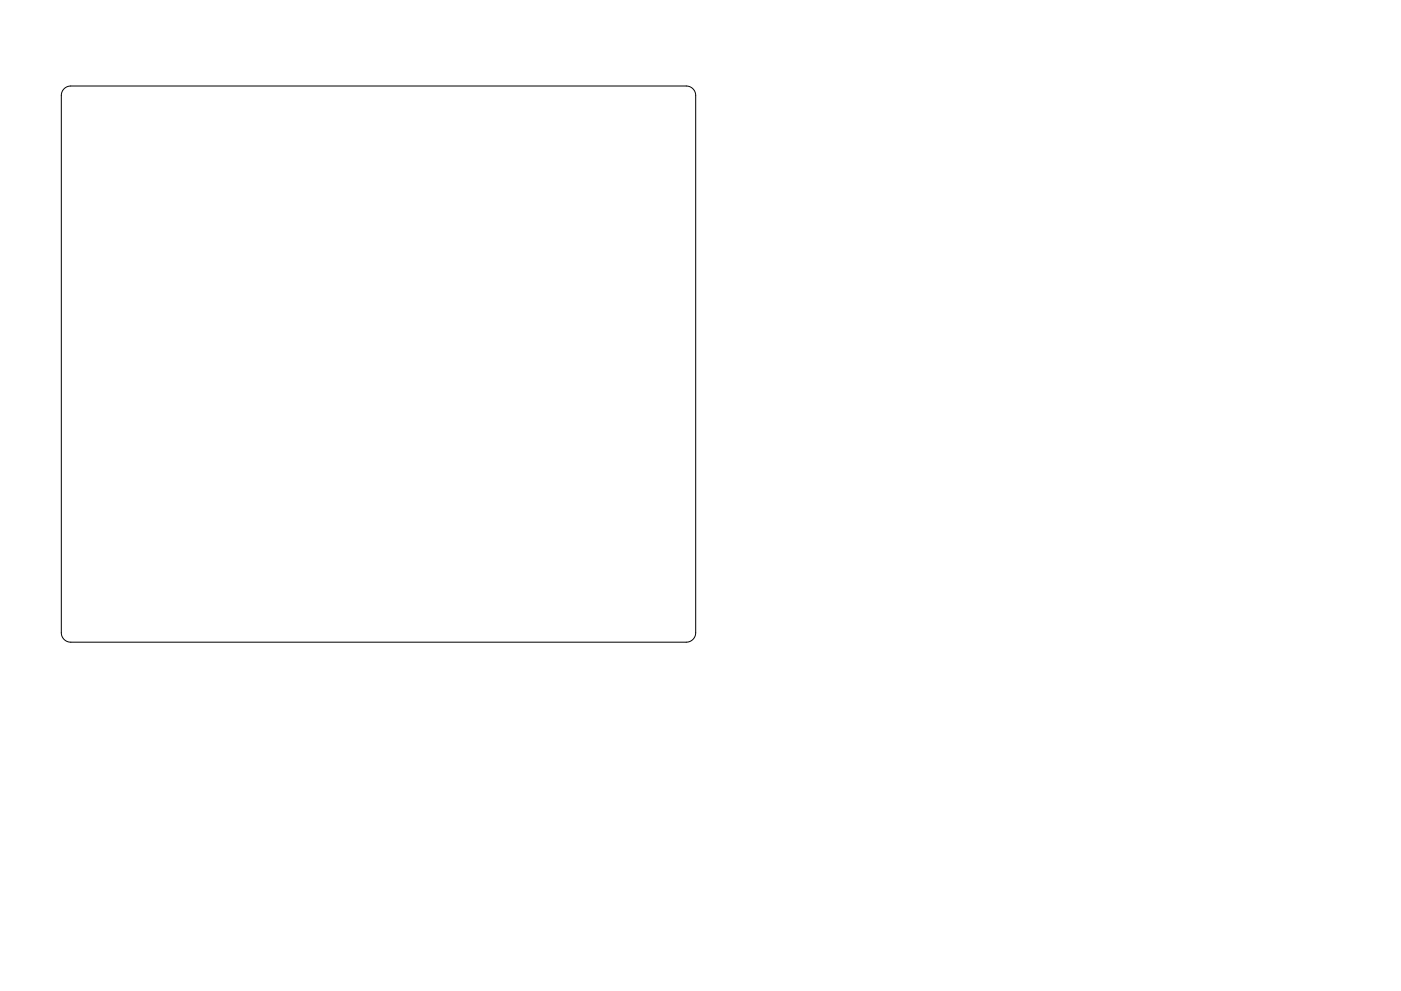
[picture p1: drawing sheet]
<svg xmlns="http://www.w3.org/2000/svg" width="297mm" height="210mm" viewBox="0 0 297 210" stroke-linecap="round" stroke-linejoin="round" font-family="sans-serif">
<path d="M13.6 18.8l.7-.4 .7-.2h130.5a2 2 0 0 1 2 2v114a2 2 0 0 1-2 2h-130.5a2 2 0 0 1-2-2v-114l.2-.8z" fill="none" stroke="#000" stroke-width=".21"/>
</svg>
